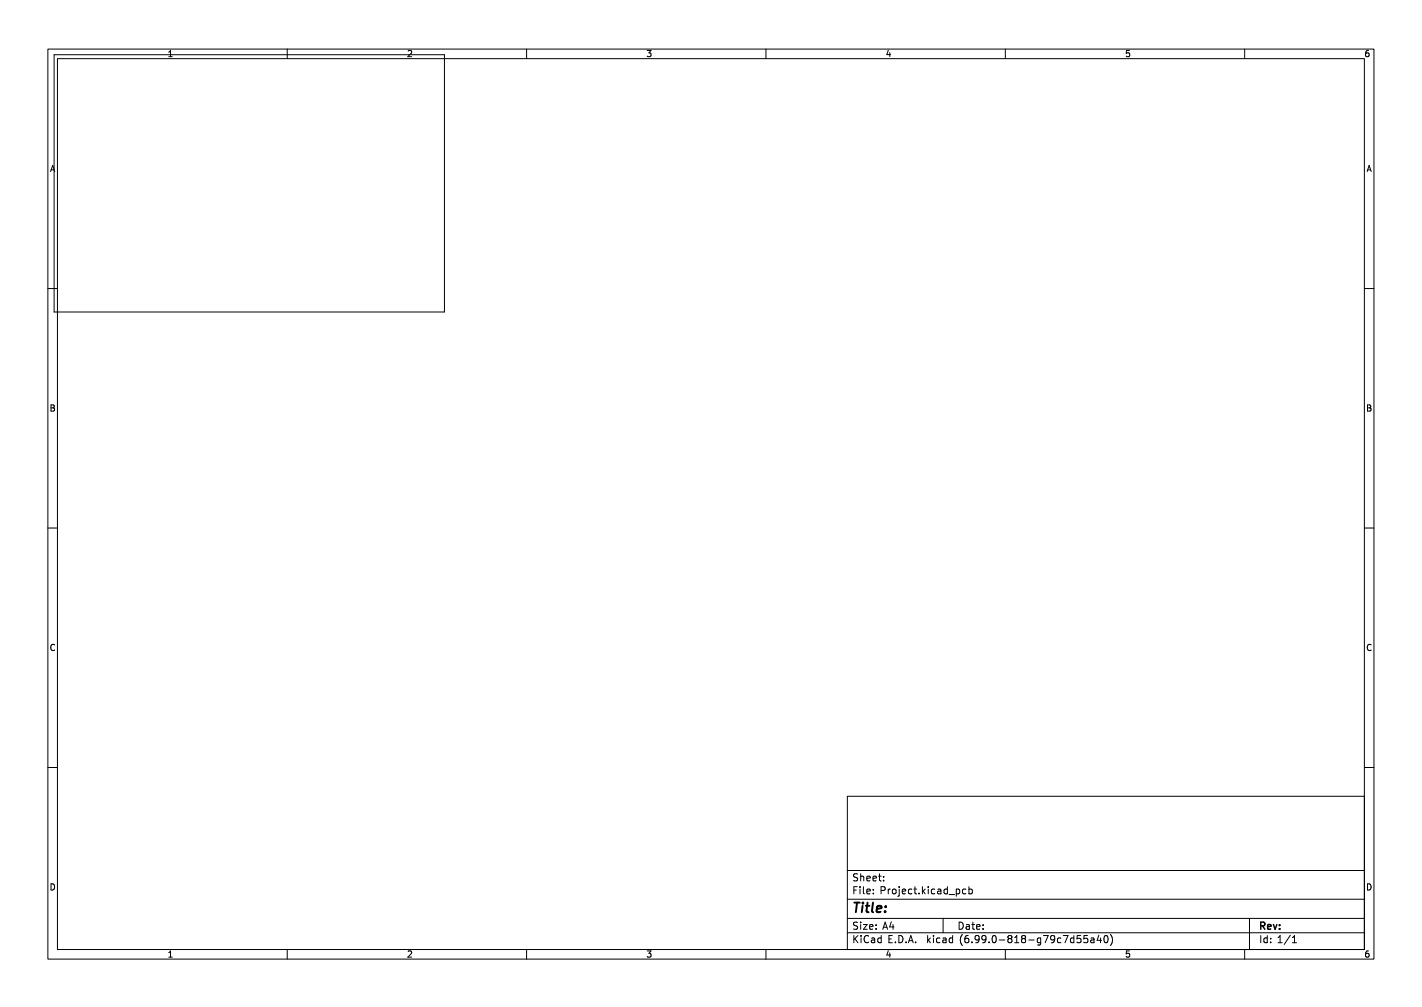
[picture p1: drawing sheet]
<svg xmlns="http://www.w3.org/2000/svg" width="297mm" height="210mm" viewBox="0 0 297 210" stroke-linecap="round" stroke-linejoin="round" font-family="sans-serif">
<defs><g id="words">
<text font-size="2.8" x="178" y="190.6">Title:</text>
<g font-size="2.1">
<text x="178" y="184">Sheet:</text>
<text x="178" y="186.7">File: Project.kicad_pcb</text>
<text x="178" y="196.9">KiCad E.D.A. kicad (6.99.0-818-g79c7d55a40)</text>
<text x="178" y="194.1">Size: A4</text>
<text x="200" y="194.1">Date:</text>
<text x="263" y="194.1">Rev:</text>
<text x="263" y="196.9">Id: 1/1</text>
</g>
<g font-size="1.8">
<text x="35" y="11.9">1</text>
<text x="85" y="11.9">2</text>
<text x="135" y="11.9">3</text>
<text x="185" y="11.9">4</text>
<text x="235" y="11.9">5</text>
<text x="285" y="11.9">6</text>
<text x="10.3" y="35.9">A</text>
<text x="285.3" y="35.9">A</text>
<text x="10.3" y="85.9">B</text>
<text x="285.3" y="85.9">B</text>
<text x="10.3" y="135.9">C</text>
<text x="285.3" y="135.9">C</text>
<text x="10.3" y="185.9">D</text>
<text x="285.3" y="185.9">D</text>
<text x="35" y="199.9">1</text>
<text x="85" y="199.9">2</text>
<text x="135" y="199.9">3</text>
<text x="185" y="199.9">4</text>
<text x="235" y="199.9">5</text>
<text x="285" y="199.9">6</text>
</g>
</g></defs>
<g fill="none" stroke="#000" stroke-width=".21">
<path d="M10 10.2h277v190.1h-277zM11.3 11.4h81.5v53.7h-81.5zM12 12.2h273v186.1h-273zM60 10.2v2M110 10.2v2M160 10.2v2M210 10.2v2M260 10.2v2M10 60.2h2M285 60.2h2M10 110.2h2M285 110.2h2"/>
<path d="M10 160.2h2M177 166.3h108v32h-108zM285 160.2h2M60 198.3v2M110 198.3v2M160 198.3v2M177 194.8h108M177 191.8h108M177 187.8h108M177 181.8h108M184.6 183.8v.1M184.6 183v.1"/>
<path d="M185.8 193.5h1M186.5 193v1M197 191.8v3M199.8 185.6v1.5M199.8 185.7l.4-.1 .3 .3-.2 .7h-.5M201.8 185.7l-.5-.1-.3 .3 .2 .7h.6M202.4 185.7l.4-.1 .3 .3-.1 .7h-.6M202.4 185.1v1.5M210 198.3v2M222.1 195.3h1l-.6 1.5M224.3 195.3v1.5M224.3 195.9l-.4-.1-.3 .3 .1 .7h.6"/>
<path d="M225.7 195.3h-.7v.7l.2-.1 .5 .1 .1 .2-.1 .5-.2 .1-.5-.1M227.2 195.3h-.7l-.1 .7 .2-.1 .5 .1 .1 .2v.5l-.2 .1-.6-.1M227.9 195.9h.6v.9M228.5 196.2l-.5 .1-.2 .2 .2 .3h.5M229.5 195.3l-.3 1h.9M229.9 195.8v1M230.8 195.4l.2-.1a.8 .8 0 0 1 .5 .8 .8 .8 0 0 1-.5 .7 1 1 0 0 1-.2-1.4zM232 195.1a1.72 1.72 0 0 1 0 2.3M260 198.3v2M261 191.8v6.5M269.5 195.3l-1.2 1.9M270 196.8h.8"/>
<path d="M270 195.8l.4-.5v1.5"/>
</g>
<use href="#words"/>
</svg>
